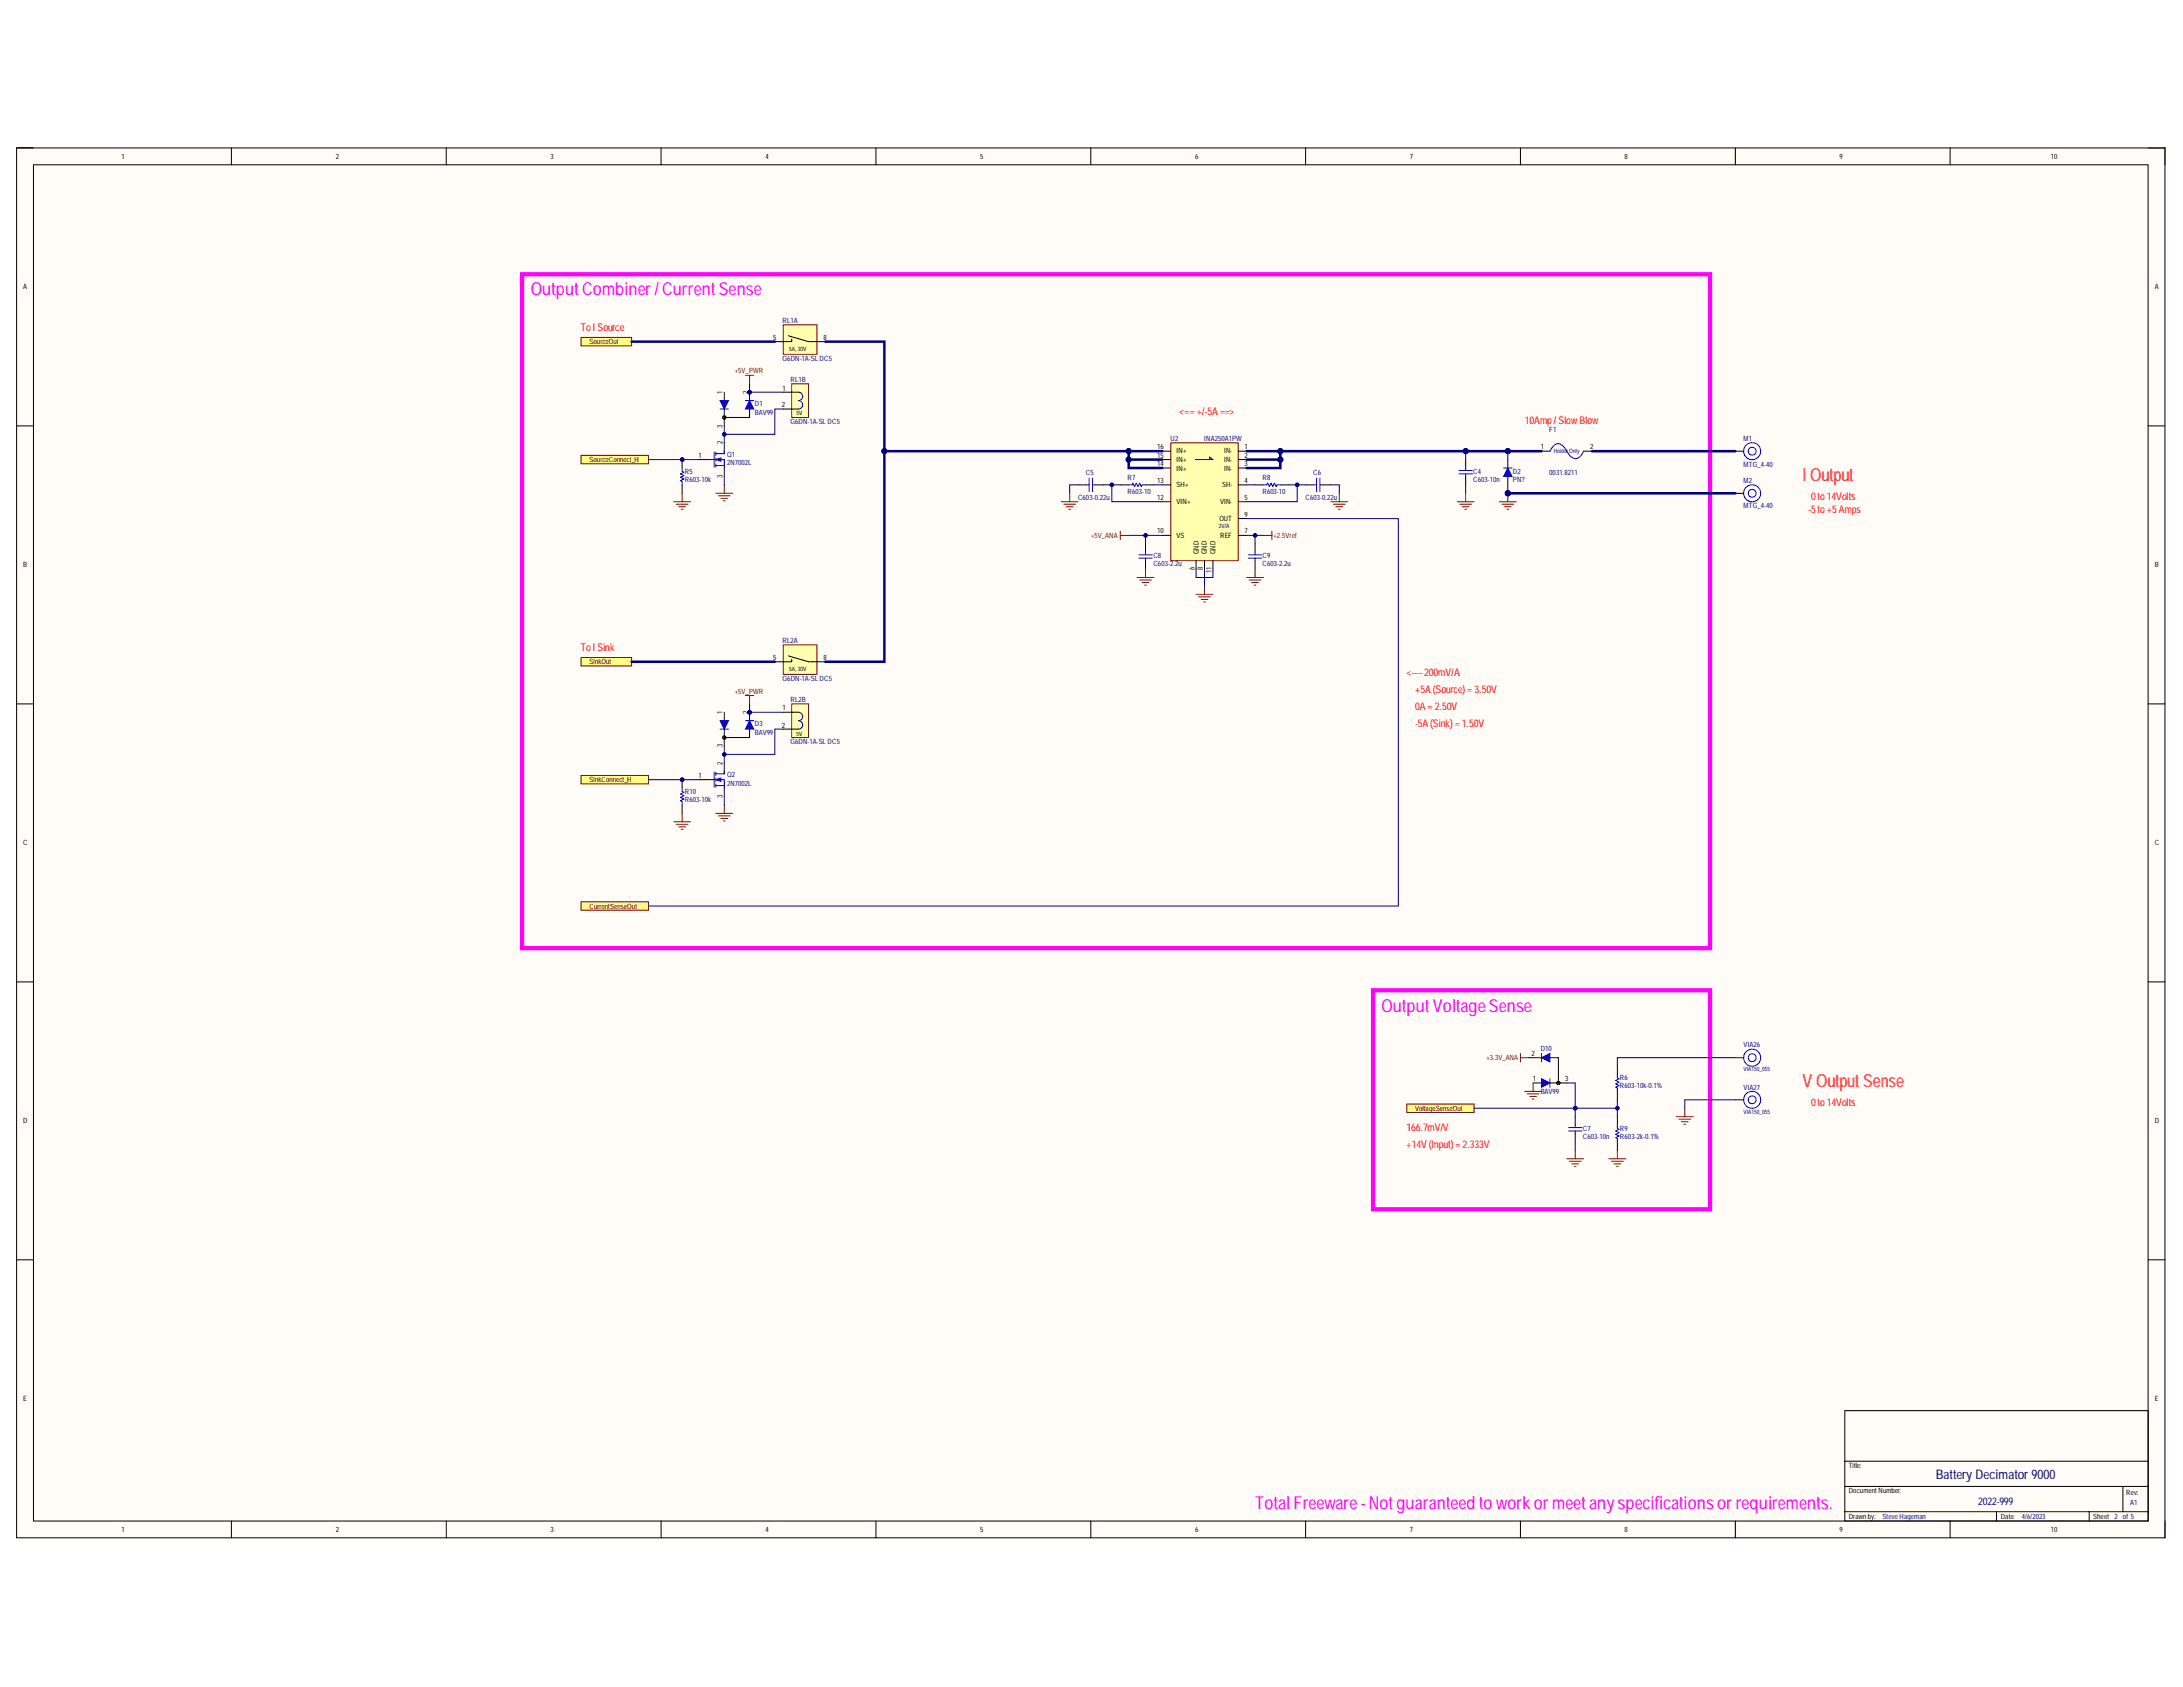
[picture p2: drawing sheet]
<svg xmlns="http://www.w3.org/2000/svg" width="279mm" height="216mm" viewBox="0 0 279 216" stroke-linecap="round" stroke-linejoin="round" font-family="sans-serif">
<defs><g id="words">
<g font-size="2.3" fill="#f0f">
<text x="67.9" y="37.8">OutputCombiner/CurrentSense</text>
<text x="176.8" y="129.5">OutputVoltageSense</text>
<text x="160.6" y="193.1">Total Freeware-Notguaranteed toworkormeetanyspecificationsorrequirements.</text>
</g>
<g font-size="2.3" fill="#f00">
<text x="230.7" y="61.6">I Output</text>
<text x="230.7" y="139.1">V Output Sense</text>
</g>
<text font-size="1.7" fill="#000080" x="247.8" y="189.3">Battery Decimator9000</text>
<g font-size="1.4" fill="#f00">
<text x="74.4" y="42.4">ToI Source</text>
<text x="150.9" y="53.1">&lt;==+/-5A==&gt;</text>
<text x="195.2" y="54.2">10Amp/SlowBlow</text>
<text x="231.5" y="65.7">-5to+5Amps</text>
<text x="231.8" y="63.9">0to14Volts</text>
<text x="74.4" y="83.3">ToI Sink</text>
<text x="180" y="86.5">&lt;----200mV/A</text>
<text x="181.1" y="88.7">+5A(Source)=3.50V</text>
<text x="181.1" y="90.8">0A=2.50V</text>
<text x="181.1" y="93">-5A(Sink)=1.50V</text>
<text x="231.8" y="141.5">0to14Volts</text>
<text x="180" y="144.8">166.7mV/V</text>
<text x="180" y="146.9">+14V(Input)=2.333V</text>
</g>
<text font-size="1.4" fill="#000080" x="253.2" y="192.6">2022-999</text>
<g font-size=".9">
<text x="15.6" y="20.3">1</text>
<text x="43" y="20.3">2</text>
<text x="70.5" y="20.3">3</text>
<text x="98" y="20.3">4</text>
<text x="125.5" y="20.3">5</text>
<text x="152.9" y="20.3">6</text>
<text x="180.4" y="20.3">7</text>
<text x="207.9" y="20.3">8</text>
<text x="235.4" y="20.3">9</text>
<text x="262.5" y="20.3">10</text>
<text x="3" y="37">A</text>
<text x="275.8" y="37">A</text>
<text x="99" y="43.5">5</text>
<text x="105.4" y="43.5">8</text>
<text x="92.5" y="50.4" transform="rotate(-90 92.5 50.4)">1</text>
<text x="95.8" y="50.4" transform="rotate(-90 95.8 50.4)">2</text>
<text x="100.1" y="52.1">2</text>
<text x="100.2" y="50">1</text>
<text x="89.4" y="58.6">1</text>
<text x="92.5" y="56.8" transform="rotate(-90 92.5 56.8)">2</text>
<text x="92.5" y="54.7" transform="rotate(-90 92.5 54.7)">3</text>
<text x="148.1" y="57.5">16</text>
<text x="148.1" y="58.6">15</text>
<text x="148.1" y="59.6">14</text>
<text x="150.6" y="58">IN+</text>
<text x="150.6" y="59.1">IN+</text>
<text x="156.7" y="58">IN-</text>
<text x="156.7" y="59.1">IN-</text>
<text x="159.3" y="57.5">1</text>
<text x="159.3" y="58.6">2</text>
<text x="159.3" y="59.6">3</text>
<text x="197.2" y="57.5">1</text>
<text x="203.5" y="57.5">2</text>
<text x="92.5" y="61.1" transform="rotate(-90 92.5 61.1)">3</text>
<text x="148.1" y="61.8">13</text>
<text x="148.1" y="63.9">12</text>
<text x="150.6" y="62.3">SH+</text>
<text x="150.6" y="60.2">IN+</text>
<text x="150.6" y="64.5">VIN+</text>
<text x="156.2" y="64.5">VIN-</text>
<text x="156.4" y="62.3">SH-</text>
<text x="156.7" y="60.2">IN-</text>
<text x="159.3" y="61.8">4</text>
<text x="159.3" y="63.9">5</text>
<text x="148.1" y="68.3">10</text>
<text x="150.6" y="68.8">VS</text>
<text x="153.5" y="71" transform="rotate(-90 153.5 71)">GND</text>
<text x="154.5" y="71" transform="rotate(-90 154.5 71)">GND</text>
<text x="155.6" y="71" transform="rotate(-90 155.6 71)">GND</text>
<text x="156.1" y="66.6">OUT</text>
<text x="156.2" y="68.8">REF</text>
<text x="159.3" y="66.1">9</text>
<text x="159.3" y="68.3">7</text>
<text x="3" y="72.6">B</text>
<text x="152.9" y="73" transform="rotate(-90 152.9 73)">6</text>
<text x="154" y="73" transform="rotate(-90 154 73)">8</text>
<text x="155.1" y="73.3" transform="rotate(-90 155.1 73.3)">11</text>
<text x="275.8" y="72.6">B</text>
<text x="99" y="84.5">5</text>
<text x="105.4" y="84.5">8</text>
<text x="92.5" y="95.7" transform="rotate(-90 92.5 95.7)">3</text>
<text x="92.5" y="91.3" transform="rotate(-90 92.5 91.3)">1</text>
<text x="95.8" y="91.3" transform="rotate(-90 95.8 91.3)">2</text>
<text x="100.1" y="93.1">2</text>
<text x="100.2" y="90.9">1</text>
<text x="89.4" y="99.5">1</text>
<text x="92.5" y="97.9" transform="rotate(-90 92.5 97.9)">2</text>
<text x="92.5" y="102.1" transform="rotate(-90 92.5 102.1)">3</text>
<text x="3" y="108.2">C</text>
<text x="275.8" y="108.2">C</text>
<text x="196" y="135.2">2</text>
<text x="3" y="143.8">D</text>
<text x="196.2" y="138.4">1</text>
<text x="200.3" y="138.4">3</text>
<text x="275.8" y="143.8">D</text>
<text x="3" y="179.3">E</text>
<text x="275.8" y="179.3">E</text>
<text x="236.6" y="187.8">Title:</text>
<text x="236.6" y="191.1">DocumentNumber:</text>
<text x="272.1" y="191.3">Rev:</text>
<text x="15.6" y="196">1</text>
<text x="43" y="196">2</text>
<text x="70.5" y="196">3</text>
<text x="98" y="196">4</text>
<text x="125.5" y="196">5</text>
<text x="152.9" y="196">6</text>
<text x="180.4" y="196">7</text>
<text x="207.9" y="196">8</text>
<text x="235.4" y="196">9</text>
<text x="236.6" y="194.4">Drawnby:</text>
<text x="256.1" y="194.4">Date:</text>
<text x="262.5" y="196">10</text>
<text x="267.9" y="194.4">Sheet 2 of 5</text>
</g>
<g font-size=".9" fill="#000080">
<text x="100.2" y="41.4">RL1A</text>
<text x="100.2" y="46.2">G6DN-1A-SLDC5</text>
<text x="96.6" y="52">D1</text>
<text x="96.6" y="53.1">BAV99</text>
<text x="101.2" y="48.9">RL1B</text>
<text x="93.1" y="58.4">Q1</text>
<text x="93.1" y="59.5">2N7002L</text>
<text x="101.2" y="54.3">G6DN-1A-SLDC5</text>
<text x="149.8" y="56.4">U2</text>
<text x="154.1" y="56.4">INA250A1PW</text>
<text x="198.3" y="55.2">F1</text>
<text x="223.2" y="56.4">M1</text>
<text x="223.2" y="59.7">MTG_4-40</text>
<text x="87.6" y="60.6">R5</text>
<text x="87.6" y="61.7">R603-10k</text>
<text x="138" y="63.9">C603-0.22u</text>
<text x="139" y="60.8">C5</text>
<text x="144.3" y="61.5">R7</text>
<text x="144.3" y="63.3">R603-10</text>
<text x="161.6" y="61.5">R8</text>
<text x="161.6" y="63.3">R603-10</text>
<text x="167.1" y="63.9">C603-0.22u</text>
<text x="168.1" y="60.8">C6</text>
<text x="188.6" y="60.6">C4</text>
<text x="188.6" y="61.7">C603-10n</text>
<text x="193.6" y="60.6">D2</text>
<text x="193.6" y="61.7">PN?</text>
<text x="198.3" y="60.8">0031.8211</text>
<text x="223.2" y="61.8">M2</text>
<text x="223.2" y="65">MTG_4-40</text>
<text x="147.6" y="71.4">C8</text>
<text x="161.6" y="71.4">C9</text>
<text x="147.6" y="72.5">C603-2.2u</text>
<text x="161.6" y="72.5">C603-2.2u</text>
<text x="100.2" y="82.3">RL2A</text>
<text x="100.2" y="87.2">G6DN-1A-SLDC5</text>
<text x="101.2" y="89.8">RL2B</text>
<text x="96.6" y="92.9">D3</text>
<text x="96.6" y="94">BAV99</text>
<text x="101.2" y="95.2">G6DN-1A-SLDC5</text>
<text x="87.6" y="101.6">R10</text>
<text x="93.1" y="99.5">Q2</text>
<text x="93.1" y="100.6">2N7002L</text>
<text x="87.6" y="102.7">R603-10k</text>
<text x="197.2" y="134.5">D10</text>
<text x="223.2" y="134.1">VIA26</text>
<text x="197.2" y="140.1">BAV99</text>
<text x="207.3" y="138.3">R6</text>
<text x="207.3" y="139.3">R603-10k-0.1%</text>
<text x="223.2" y="139.5">VIA27</text>
<text x="202.6" y="144.7">C7</text>
<text x="202.6" y="145.8">C603-10n</text>
<text x="207.3" y="144.7">R9</text>
<text x="207.3" y="145.8">R603-2k-0.1%</text>
<text x="240.9" y="194.4">SteveHageman</text>
<text x="258.8" y="194.4">4/6/2023</text>
<text x="272.6" y="192.6">A1</text>
</g>
<g font-size=".9" fill="#800000">
<text x="75.5" y="44.1">SourceOut</text>
<text x="94.1" y="47.8">+5V_PWR</text>
<text x="75.5" y="59.1">SourceConnect_H</text>
<text x="139.7" y="68.8">+5V_ANA</text>
<text x="163" y="68.8">+2.5Vref</text>
<text x="75.5" y="85">SinkOut</text>
<text x="94.1" y="88.8">+5V_PWR</text>
<text x="75.5" y="100.1">SinkConnect_H</text>
<text x="75.5" y="116.3">CurrentSenseOut</text>
<text x="190.3" y="135.7">+3.3V_ANA</text>
<text x="181.1" y="142.2">VoltageSenseOut</text>
</g>
<g font-size=".8">
<text x="101" y="44.9">5A, 30V</text>
<text x="101.9" y="53.1">5V</text>
<text x="101" y="85.9">5A, 30V</text>
<text x="101.9" y="94.1">5V</text>
</g>
<g font-size=".8" fill="#000080">
<text x="198.9" y="58">HolderOnly</text>
<text x="156" y="67.6">2V/A</text>
<text x="223.2" y="137.1">VIA150_055</text>
<text x="223.2" y="142.5">VIA150_055</text>
</g>
</g></defs>
<path d="M2.1 18.9h275v177.9h-275z" fill-rule="evenodd" fill="#fffcf8"/>
<path d="M2.1 18.9h275v177.9h-275z" fill="none" stroke="#000" stroke-width=".13"/>
<path d="M4.3 21.1h270.6v173.6h-270.6z" fill-rule="evenodd" fill="#fffcf8"/>
<g fill="none" stroke="#000" stroke-width=".13">
<path d="M2.1 18.9h2.2M29.6 18.9v2.2M57.1 18.9v2.2M84.6 18.9v2.2M112.1 18.9v2.2M139.6 18.9v2.2M167.1 18.9v2.2M194.6 18.9v2.2M222.1 18.9v2.2M249.6 18.9v2.2M274.9 18.9h2.2v2.2M4.3 21.1h270.6v173.6h-270.6z"/>
<path d="M2.1 54.5h2.2M274.9 54.5h2.2M2.1 90.1h2.2M274.9 90.1h2.2M2.1 125.7h2.2M274.9 125.7h2.2M2.1 161.2h2.2M274.9 161.2h2.2M29.6 194.7v2.1M57.1 194.7v2.1M84.6 194.7v2.1M112.1 194.7v2.1"/>
<path d="M139.6 194.7v2.1M167.1 194.7v2.1M194.6 194.7v2.1M222.1 194.7v2.1M236.1 180.5h38.8v14.2h-38.8zM236.1 187h38.8M236.1 190.2h38.8M236.1 193.5h38.8M249.6 194.7v2.1M255.5 193.5v1.2M267.4 193.5v1.2M271.7 190.2v3.3"/>
<path d="M277.1 194.7v2.1"/>
</g>
<path d="M149.8 56.7h8.7v15.1h-8.7z" fill-rule="evenodd" fill="#ffffb0"/>
<g fill="none" stroke="#800000" stroke-width=".13">
<path d="M149.8 56.7h8.7v15.1h-8.7zM135.8 64.2h2.2M136.2 64.5h1.5M136.5 64.9h.8M136.8 65.2h.2M136.9 63.1v1.1M145.5 73.9h2.2M145.9 74.2h1.5M146.2 74.6h.8M146.5 74.9h.2M146.6 72.8v1.1M153.1 76.1h2.1"/>
<path d="M153.4 76.4h1.5M153.7 76.7h.9M154.1 77h.2M154.2 75v1.1M170.3 64.2h2.2M170.7 64.5h1.5M171 64.9h.8M171.3 65.2h.2M171.4 63.1v1.1M191.9 64.2h2.2M192.2 64.5h1.5M192.6 64.9h.8"/>
<path d="M192.9 65.2h.2M193 63.1v1.1"/>
</g>
<g fill="none" stroke="#000" stroke-width=".13">
<path d="M148.8 57.7h1M148.8 58.8h1M148.8 59.9h1M158.5 57.7h1.1M158.5 58.8h1.1M158.5 59.9h1.1M138 62.1h1.1M140.1 62.1h1.1M143.4 62.1h1.1M146.6 62.1h1.1M146.6 69.6v1.1M146.6 71.8v1"/>
<path d="M148.8 62.1h1M148.8 64.2h1M148.8 68.5h1M153.1 71.8v1M154.2 71.8v1M155.2 71.8v1M158.5 62.1h1.1M158.5 64.2h1.1M158.5 66.4h1.1M158.5 68.5h1.1M160.6 62.1h1.1M163.9 62.1h1"/>
<path d="M167.1 62.1h1.1M169.3 62.1h1"/>
</g>
<g fill="none" stroke="#00f" stroke-width=".13">
<path d="M153 58.8h2.2l-.4-.3v.3M139.1 62.1h.3M139.4 61.2v1.7M139.8 62.1h.3M139.8 61.2v1.7M144.5 62.1h.4l.1-.3 .2 .5 .2-.5 .2 .5 .3-.5 .2 .5 .1-.2h.4M145.8 71h1.7M145.8 71.4h1.7M146.6 70.7v.3M146.6 71.4v.4M161.7 62.1h.4l.2-.3 .2 .5 .2-.5 .2 .5 .2-.5 .2 .5 .1-.2h.5M168.2 62.1h.3"/>
<path d="M168.5 61.2v1.7M168.9 62.1h.4M168.9 61.2v1.7"/>
</g>
<circle cx="193" cy="63.1" r=".32" fill="#000080"/>
<circle cx="193" cy="63.1" r=".32" fill="none" stroke="#000080" stroke-width=".13"/>
<path d="M143.4 68.5h1.1M143.4 68v1.1M159.6 73.9h2.1M159.9 74.2h1.5M160.2 74.6h.9M160.5 74.9h.2M160.6 72.8v1.1M161.7 68.5h1.1M162.8 68v1.1" fill="none" stroke="#800000" stroke-width=".13"/>
<path d="M193 58.8v1.1M197.3 57.7h1.1M202.7 57.7h1.1M222.1 57.7h1.1M160.6 69.6v1.1M160.6 71.8v1M193 61v1.1" fill="none" stroke="#000" stroke-width=".13"/>
<g fill="none" stroke="#00f" stroke-width=".13">
<path d="M198.4 57.7a1.16 1.16 0 0 1 1.2-.9 4.6 4.6 0 0 1 1.3 1.5 .88 .88 0 0 0 .9 .4 .88 .88 0 0 0 .7-.6l.2-.4M159.8 71h1.7M159.8 71.4h1.7M160.6 70.7v.3M160.6 71.4v.4"/>
<circle cx="224.3" cy="57.7" r=".5"/>
<circle cx="224.3" cy="57.7" r="1.09"/>
</g>
<path d="M193 59.9l.5 1.1h-1.1z" fill="#00f"/>
<g fill="none" stroke="#00f" stroke-width=".13">
<path d="M192.4 59.9h1.1M193 59.9l.5 1.1h-1.1z"/>
<circle cx="224.3" cy="63.1" r=".5"/>
<circle cx="224.3" cy="63.1" r="1.09"/>
</g>
<path d="M222.1 63.1h1.1" fill="none" stroke="#000" stroke-width=".13"/>
<path d="M74.4 43.2h6.4v1.1h-6.4z" fill-rule="evenodd" fill="#ffff80"/>
<path d="M74.4 43.2h6.4v1.1h-6.4z" fill="none" stroke="#800000" stroke-width=".13"/>
<path d="M100.3 82.5h4.3v3.8h-4.3z" fill-rule="evenodd" fill="#ffffb0"/>
<path d="M100.3 82.5h4.3v3.8h-4.3z" fill="none" stroke="#800000" stroke-width=".13"/>
<path d="M100.9 83.9l2.6 .8h2.1M101.3 84.4v.3h-2.1" fill="none" stroke="#000" stroke-width=".13"/>
<path d="M101.3 90.1h2.2v4.3h-2.2z" fill-rule="evenodd" fill="#ffffb0"/>
<path d="M101.3 90.1h2.2v4.3h-2.2z" fill="none" stroke="#800000" stroke-width=".13"/>
<path d="M100.3 91.2h1.9M100.3 93.3h1.9" fill="none" stroke="#000" stroke-width=".13"/>
<path d="M102.2 91.2a.54 .54 0 0 1 .5 .5 .54 .54 0 0 1-.5 .5 .54 .54 0 0 1 .5 .6 .54 .54 0 0 1-.5 .5" fill="none" stroke="#00f" stroke-width=".13"/>
<path d="M100.3 41.6h4.3v3.7h-4.3z" fill-rule="evenodd" fill="#ffffb0"/>
<path d="M100.3 41.6h4.3v3.7h-4.3z" fill="none" stroke="#800000" stroke-width=".13"/>
<path d="M100.9 43l2.6 .7h2.1M101.3 43.4v.3h-2.1" fill="none" stroke="#000" stroke-width=".13"/>
<path d="M101.3 49.1h2.2v4.3h-2.2z" fill-rule="evenodd" fill="#ffffb0"/>
<path d="M101.3 49.1h2.2v4.3h-2.2z" fill="none" stroke="#800000" stroke-width=".13"/>
<path d="M100.3 50.2h1.9M100.3 52.3h1.9" fill="none" stroke="#000" stroke-width=".13"/>
<path d="M102.2 50.2a.54 .54 0 0 1 .5 .5 .54 .54 0 0 1-.5 .6 .54 .54 0 0 1 .5 .5 .54 .54 0 0 1-.5 .5" fill="none" stroke="#00f" stroke-width=".13"/>
<circle cx="95.9" cy="91.2" r=".22" fill="#000080"/>
<circle cx="95.9" cy="91.2" r=".22" fill="none" stroke="#000080" stroke-width=".13"/>
<path d="M92.7 91.2v1" fill="none" stroke="#000" stroke-width=".13"/>
<path d="M92.2 92.2h1l-.5 1.1z" fill="#00f"/>
<path d="M92.2 92.2h1l-.5 1.1zM92.2 93.3h1" fill="none" stroke="#00f" stroke-width=".13"/>
<path d="M92.7 94.4v1.1M95.9 91.2v1" fill="none" stroke="#000" stroke-width=".13"/>
<circle cx="95.9" cy="91.2" r=".22" fill="#000080"/>
<circle cx="95.9" cy="91.2" r=".22" fill="none" stroke="#000080" stroke-width=".13"/>
<path d="M95.9 92.2l.6 1.1h-1.1z" fill="#00f"/>
<path d="M95.4 92.2h1.1M95.9 92.2l.6 1.1h-1.1z" fill="none" stroke="#00f" stroke-width=".13"/>
<g fill="none" stroke="#000" stroke-width=".13">
<path d="M92.7 93.3v1.1h3.2v-1.1"/>
<circle cx="92.7" cy="94.4" r=".2"/>
</g>
<circle cx="95.9" cy="50.2" r=".22" fill="#000080"/>
<circle cx="95.9" cy="50.2" r=".22" fill="none" stroke="#000080" stroke-width=".13"/>
<path d="M92.7 50.2v1.1" fill="none" stroke="#000" stroke-width=".13"/>
<path d="M92.2 51.3h1l-.5 1z" fill="#00f"/>
<path d="M92.2 51.3h1l-.5 1zM92.2 52.3h1" fill="none" stroke="#00f" stroke-width=".13"/>
<path d="M92.7 53.4v1.1M95.9 50.2v1.1" fill="none" stroke="#000" stroke-width=".13"/>
<circle cx="95.9" cy="50.2" r=".22" fill="#000080"/>
<circle cx="95.9" cy="50.2" r=".22" fill="none" stroke="#000080" stroke-width=".13"/>
<path d="M95.9 51.3l.6 1h-1.1z" fill="#00f"/>
<path d="M90.5 58.8h.9M91.4 57.8v2M91.6 58.1h1.1M91.6 58.8h1.1v1.1M91.6 59.6h1.1M91.6 57.8v.5M91.6 58.6v.4M91.6 59.4v.4M95.4 51.3h1.1M95.9 51.3l.6 1h-1.1z" fill="none" stroke="#00f" stroke-width=".13"/>
<g fill="none" stroke="#000" stroke-width=".13">
<path d="M89.5 58.8h1M92.7 52.3v1.1h3.2v-1.1M92.7 56.7v1M92.7 59.9v1.1"/>
<circle cx="92.7" cy="53.4" r=".2"/>
</g>
<path d="M91.6 58.8l.7-.2v.4z" fill="#00f"/>
<path d="M91.6 58.8l.7-.2v.4zM92.7 57.7v.4M90.5 99.8h.9M91.4 98.8v2M91.6 99.8h1.1v1.1M91.6 99h1.1M91.6 98.8v.4M91.6 99.6v.4M91.6 100.5h1.1M91.6 100.3v.5" fill="none" stroke="#00f" stroke-width=".13"/>
<path d="M89.5 99.8h1M92.7 97.6v1.1M92.7 100.9v1" fill="none" stroke="#000" stroke-width=".13"/>
<path d="M91.6 99.8l.7-.2v.4z" fill="#00f"/>
<path d="M91.6 99.8l.7-.2v.4zM92.7 98.7v.3" fill="none" stroke="#00f" stroke-width=".13"/>
<path d="M95.4 48h1.1M95.9 48v1.1M91.6 63.1h2.2M91.9 63.5h1.6M92.3 63.8h.8M92.6 64.1h.2M92.7 62.1v1M91.6 104.1h2.2M91.9 104.4h1.6M92.3 104.7h.8M92.6 105.1h.2M92.7 103v1.1" fill="none" stroke="#800000" stroke-width=".13"/>
<circle cx="87.3" cy="58.8" r=".22" fill="#000080"/>
<circle cx="87.3" cy="58.8" r=".22" fill="none" stroke="#000080" stroke-width=".13"/>
<path d="M87.3 58.8v1.1" fill="none" stroke="#000" stroke-width=".13"/>
<circle cx="87.3" cy="58.8" r=".22" fill="#000080"/>
<circle cx="87.3" cy="58.8" r=".22" fill="none" stroke="#000080" stroke-width=".13"/>
<path d="M87.3 62.1v1" fill="none" stroke="#000" stroke-width=".13"/>
<path d="M87.3 59.9v.4l.2 .1-.4 .3 .4 .2-.4 .2 .4 .2-.4 .2 .2 .1v.5" fill="none" stroke="#00f" stroke-width=".13"/>
<path d="M86.2 64.2h2.2M86.6 64.5h1.5M86.9 64.9h.8M87.2 65.2h.2M87.3 63.1v1.1" fill="none" stroke="#800000" stroke-width=".13"/>
<path d="M74.4 58.3h8.6v1.1h-8.6z" fill-rule="evenodd" fill="#ffff80"/>
<path d="M74.4 58.3h8.6v1.1h-8.6z" fill="none" stroke="#800000" stroke-width=".13"/>
<circle cx="87.3" cy="99.8" r=".22" fill="#000080"/>
<circle cx="87.3" cy="99.8" r=".22" fill="none" stroke="#000080" stroke-width=".13"/>
<path d="M87.3 99.8v1.1" fill="none" stroke="#000" stroke-width=".13"/>
<circle cx="87.3" cy="99.8" r=".22" fill="#000080"/>
<circle cx="87.3" cy="99.8" r=".22" fill="none" stroke="#000080" stroke-width=".13"/>
<path d="M87.3 103v1.1" fill="none" stroke="#000" stroke-width=".13"/>
<path d="M87.3 100.9v.4l.2 .1-.4 .2 .4 .2-.4 .2 .4 .3-.4 .2 .2 .1v.4" fill="none" stroke="#00f" stroke-width=".13"/>
<path d="M86.2 105.2h2.2M86.6 105.5h1.5M86.9 105.8h.8M87.2 106.1h.2M87.3 104.1v1.1" fill="none" stroke="#800000" stroke-width=".13"/>
<path d="M74.4 99.2h8.6v1.1h-8.6z" fill-rule="evenodd" fill="#ffff80"/>
<path d="M74.4 99.2h8.6v1.1h-8.6z" fill="none" stroke="#800000" stroke-width=".13"/>
<path d="M74.4 115.4h8.6v1.1h-8.6z" fill-rule="evenodd" fill="#ffff80"/>
<path d="M95.4 89h1.1M95.9 89v1.1M74.4 115.4h8.6v1.1h-8.6z" fill="none" stroke="#800000" stroke-width=".13"/>
<path d="M74.4 84.2h6.4v1h-6.4z" fill-rule="evenodd" fill="#ffff80"/>
<path d="M74.4 84.2h6.4v1h-6.4z" fill="none" stroke="#800000" stroke-width=".13"/>
<path d="M66.8 35.1h152.1v86.2h-152.1z" fill="none" stroke="#f0f" stroke-width=".54"/>
<path d="M180 141.3h8.7v1.1h-8.7z" fill-rule="evenodd" fill="#ffff80"/>
<g fill="none" stroke="#800000" stroke-width=".13">
<path d="M186.5 64.2h2.2M186.8 64.5h1.6M187.2 64.9h.8M187.5 65.2h.2M187.6 63.1v1.1M180 141.3h8.7v1.1h-8.7zM200.5 148.3h2.2M200.9 148.6h1.5M201.2 148.9h.8M201.5 149.3h.2M201.6 147.2v1.1M205.9 148.3h2.2"/>
<path d="M206.3 148.6h1.5M206.6 148.9h.8M206.9 149.3h.2M207 147.2v1.1M214.6 142.9h2.1M214.9 143.2h1.5M215.2 143.6h.9M215.5 143.9h.2M215.6 141.8v1.1"/>
</g>
<path d="M187.6 58.8v1.1M187.6 61v1.1M196.2 138.6h1.1M207 136.4v1.1M207 139.7v1.1M201.6 142.9v1.1M201.6 145.1v1M207 142.9v1.1M207 146.1v1.1" fill="none" stroke="#000" stroke-width=".13"/>
<path d="M187.6 59.9v.3M186.7 60.2h1.8M186.7 60.7h1.8M187.6 60.7v.3M207 137.5v.5l.2 .1-.4 .2 .4 .2-.4 .2 .4 .2-.4 .2 .2 .1v.5M200.8 144.3h1.7M200.8 144.7h1.7M201.6 144v.3M201.6 144.7v.4M207 144v.4l.2 .1-.4 .2 .4 .3-.4 .2 .4 .2-.4 .2 .2 .1v.4" fill="none" stroke="#00f" stroke-width=".13"/>
<path d="M175.7 126.7h43.2v28.1h-43.2z" fill="none" stroke="#f0f" stroke-width=".54"/>
<path d="M197.3 138.1l1.1 .5-1.1 .5z" fill="#00f"/>
<path d="M197.3 138.1l1.1 .5-1.1 .5zM198.4 138.1v1" fill="none" stroke="#00f" stroke-width=".13"/>
<path d="M196.2 135.4h1.1M199.5 138.6h1" fill="none" stroke="#000" stroke-width=".13"/>
<path d="M197.3 135.4l1.1-.6v1.1z" fill="#00f"/>
<g fill="none" stroke="#00f" stroke-width=".13">
<path d="M197.3 135.4l1.1-.6v1.1zM197.3 134.8v1.1"/>
<circle cx="224.3" cy="135.4" r=".5"/>
<circle cx="224.3" cy="135.4" r="1.09"/>
<circle cx="224.3" cy="140.8" r=".5"/>
<circle cx="224.3" cy="140.8" r="1.09"/>
</g>
<g fill="none" stroke="#000" stroke-width=".13">
<path d="M198.4 135.4h1.1v3.2h-1.1M222.1 135.4h1.1M222.1 140.8h1.1"/>
<circle cx="199.5" cy="138.6" r=".2"/>
</g>
<path d="M194.6 134.8v1.1M194.6 135.4h1.1M195.1 139.7h2.2M195.5 140h1.5M196.2 138.6v1.1M195.8 140.3h.9M196.1 140.6h.2" fill="none" stroke="#800000" stroke-width=".13"/>
<path d="M138 62.1h-1.1v1M141.2 62.1h1.1" fill="none" stroke="#000080" stroke-width=".13"/>
<circle cx="142.3" cy="62" r=".22" fill="#000080"/>
<g fill="none" stroke="#000080" stroke-width=".13">
<path d="M143.4 62.1h-1.1v2.1h6.5"/>
<circle cx="142.3" cy="62" r=".22"/>
</g>
<circle cx="142.3" cy="62" r=".22" fill="#000080"/>
<g fill="none" stroke="#000080" stroke-width=".13">
<path d="M147.7 62.1h1.1M166 62.1v2.1h-6.4"/>
<circle cx="142.3" cy="62" r=".22"/>
</g>
<circle cx="166" cy="62" r=".22" fill="#000080"/>
<g fill="none" stroke="#000080" stroke-width=".13">
<path d="M159.6 62.1h1"/>
<circle cx="166" cy="62" r=".22"/>
</g>
<path d="M159.6 58.8h4.3" fill="none" stroke="#000080" stroke-width=".32"/>
<circle cx="163.9" cy="58.8" r=".32" fill="#000080"/>
<circle cx="163.9" cy="58.8" r=".32" fill="none" stroke="#000080" stroke-width=".13"/>
<path d="M159.6 57.7h4.3" fill="none" stroke="#000080" stroke-width=".32"/>
<circle cx="163.9" cy="57.7" r=".32" fill="#000080"/>
<g fill="none" stroke="#000080" stroke-width=".13">
<path d="M146.6 68.5v1.1M170.3 62.1h1.1v1"/>
<circle cx="163.9" cy="57.7" r=".32"/>
</g>
<circle cx="146.6" cy="68.5" r=".21" fill="#000080"/>
<g fill="none" stroke="#000080" stroke-width=".13">
<path d="M160.6 68.5v1.1"/>
<circle cx="146.6" cy="68.5" r=".21"/>
</g>
<circle cx="160.6" cy="68.5" r=".22" fill="#000080"/>
<circle cx="160.6" cy="68.5" r=".22" fill="none" stroke="#000080" stroke-width=".13"/>
<path d="M193 63.1h29.1" fill="none" stroke="#000080" stroke-width=".33"/>
<circle cx="193" cy="63.1" r=".32" fill="#000080"/>
<g fill="none" stroke="#000080" stroke-width=".13">
<path d="M193 62.1v1"/>
<circle cx="193" cy="63.1" r=".32"/>
</g>
<circle cx="193" cy="63.1" r=".32" fill="#000080"/>
<g fill="none" stroke="#000080" stroke-width=".13">
<path d="M193 57.7v1.1"/>
<circle cx="193" cy="63.1" r=".32"/>
</g>
<circle cx="193" cy="57.7" r=".32" fill="#000080"/>
<g fill="none" stroke="#000080" stroke-width=".13">
<path d="M95.9 91.2h4.4"/>
<circle cx="193" cy="57.7" r=".32"/>
</g>
<circle cx="95.9" cy="91.2" r=".22" fill="#000080"/>
<g fill="none" stroke="#000080" stroke-width=".13">
<path d="M95.9 90.1v1.1"/>
<circle cx="95.9" cy="91.2" r=".22"/>
</g>
<circle cx="95.9" cy="91.2" r=".22" fill="#000080"/>
<g fill="none" stroke="#000080" stroke-width=".13">
<path d="M95.9 50.2h4.4"/>
<circle cx="95.9" cy="91.2" r=".22"/>
</g>
<circle cx="95.9" cy="50.2" r=".22" fill="#000080"/>
<g fill="none" stroke="#000080" stroke-width=".13">
<path d="M95.9 49.1v1.1"/>
<circle cx="95.9" cy="50.2" r=".22"/>
</g>
<circle cx="95.9" cy="50.2" r=".22" fill="#000080"/>
<g fill="none" stroke="#000080" stroke-width=".13">
<path d="M100.3 52.3h-1.1v3.3h-6.5v1.1"/>
<circle cx="95.9" cy="50.2" r=".22"/>
</g>
<path d="M80.8 43.7h18.4M80.8 84.7h18.4" fill="none" stroke="#000080" stroke-width=".32"/>
<circle cx="92.7" cy="55.6" r=".22" fill="#000080"/>
<g fill="none" stroke="#000080" stroke-width=".13">
<path d="M92.7 54.5v1.1"/>
<circle cx="92.7" cy="55.6" r=".22"/>
</g>
<circle cx="92.7" cy="55.6" r=".22" fill="#000080"/>
<g fill="none" stroke="#000080" stroke-width=".13">
<path d="M100.3 93.3h-1.1v3.2h-6.5v-1"/>
<circle cx="92.7" cy="55.6" r=".22"/>
</g>
<circle cx="92.7" cy="96.5" r=".22" fill="#000080"/>
<g fill="none" stroke="#000080" stroke-width=".13">
<path d="M92.7 96.5v1.1"/>
<circle cx="92.7" cy="96.5" r=".22"/>
</g>
<circle cx="92.7" cy="96.5" r=".22" fill="#000080"/>
<circle cx="92.7" cy="96.5" r=".22" fill="none" stroke="#000080" stroke-width=".13"/>
<path d="M144.5 58.8h4.3" fill="none" stroke="#000080" stroke-width=".32"/>
<circle cx="144.5" cy="58.8" r=".32" fill="#000080"/>
<g fill="none" stroke="#000080" stroke-width=".13">
<path d="M83 58.8h6.5M92.7 61v1.1"/>
<circle cx="144.5" cy="58.8" r=".32"/>
</g>
<circle cx="87.3" cy="58.8" r=".22" fill="#000080"/>
<g fill="none" stroke="#000080" stroke-width=".13">
<path d="M83 99.8h6.5"/>
<circle cx="87.3" cy="58.8" r=".22"/>
</g>
<circle cx="87.3" cy="99.8" r=".22" fill="#000080"/>
<g fill="none" stroke="#000080" stroke-width=".13">
<path d="M92.7 101.9v1.1"/>
<circle cx="87.3" cy="99.8" r=".22"/>
</g>
<path d="M105.6 43.7h7.6v41h-7.6" fill="none" stroke="#000080" stroke-width=".32"/>
<circle cx="113.2" cy="57.7" r=".32" fill="#000080"/>
<circle cx="113.2" cy="57.7" r=".32" fill="none" stroke="#000080" stroke-width=".13"/>
<path d="M113.2 57.7h35.6" fill="none" stroke="#000080" stroke-width=".32"/>
<circle cx="144.5" cy="57.7" r=".32" fill="#000080"/>
<circle cx="144.5" cy="57.7" r=".32" fill="none" stroke="#000080" stroke-width=".13"/>
<circle cx="113.2" cy="57.7" r=".32" fill="#000080"/>
<g fill="none" stroke="#000080" stroke-width=".13">
<path d="M144.5 68.5h4.3"/>
<circle cx="113.2" cy="57.7" r=".32"/>
</g>
<circle cx="146.6" cy="68.5" r=".21" fill="#000080"/>
<circle cx="146.6" cy="68.5" r=".21" fill="none" stroke="#000080" stroke-width=".13"/>
<path d="M144.5 57.7v2.2h4.3" fill="none" stroke="#000080" stroke-width=".32"/>
<circle cx="144.5" cy="58.8" r=".32" fill="#000080"/>
<circle cx="144.5" cy="58.8" r=".32" fill="none" stroke="#000080" stroke-width=".13"/>
<circle cx="144.5" cy="57.7" r=".32" fill="#000080"/>
<g fill="none" stroke="#000080" stroke-width=".13">
<path d="M159.6 68.5h2.1"/>
<circle cx="144.5" cy="57.7" r=".32"/>
</g>
<circle cx="160.6" cy="68.5" r=".22" fill="#000080"/>
<g fill="none" stroke="#000080" stroke-width=".13">
<path d="M164.9 62.1h2.2"/>
<circle cx="160.6" cy="68.5" r=".22"/>
</g>
<circle cx="166" cy="62" r=".22" fill="#000080"/>
<g fill="none" stroke="#000080" stroke-width=".13">
<path d="M153.1 72.8v1.1h2.1v-1.1M154.2 72.8v2.2"/>
<circle cx="166" cy="62" r=".22"/>
</g>
<path d="M197.3 57.7h-33.4v2.2h-4.3" fill="none" stroke="#000080" stroke-width=".33"/>
<circle cx="193" cy="57.7" r=".32" fill="#000080"/>
<circle cx="193" cy="57.7" r=".32" fill="none" stroke="#000080" stroke-width=".13"/>
<circle cx="187.6" cy="57.7" r=".32" fill="#000080"/>
<circle cx="187.6" cy="57.7" r=".32" fill="none" stroke="#000080" stroke-width=".13"/>
<circle cx="163.9" cy="57.7" r=".32" fill="#000080"/>
<circle cx="163.9" cy="57.7" r=".32" fill="none" stroke="#000080" stroke-width=".13"/>
<circle cx="163.9" cy="58.8" r=".32" fill="#000080"/>
<g fill="none" stroke="#000080" stroke-width=".13">
<path d="M207 140.8v2.1"/>
<circle cx="163.9" cy="58.8" r=".32"/>
</g>
<circle cx="207" cy="141.8" r=".21" fill="#000080"/>
<g fill="none" stroke="#000080" stroke-width=".13">
<path d="M159.6 66.4h19.4v49.6h-96M207 141.8h-5.4v1.1"/>
<circle cx="207" cy="141.8" r=".21"/>
</g>
<circle cx="207" cy="141.8" r=".21" fill="#000080"/>
<circle cx="207" cy="141.8" r=".21" fill="none" stroke="#000080" stroke-width=".13"/>
<circle cx="201.6" cy="141.8" r=".22" fill="#000080"/>
<g fill="none" stroke="#000080" stroke-width=".13">
<path d="M187.6 57.7v1.1M187.6 62.1v1M201.6 146.1v1.1"/>
<circle cx="201.6" cy="141.8" r=".22"/>
</g>
<circle cx="187.6" cy="57.7" r=".32" fill="#000080"/>
<g fill="none" stroke="#000080" stroke-width=".13">
<path d="M188.7 141.8h12.9M222.1 140.8h-6.5v1"/>
<circle cx="187.6" cy="57.7" r=".32"/>
</g>
<path d="M203.8 57.7h18.3" fill="none" stroke="#000080" stroke-width=".33"/>
<circle cx="201.6" cy="141.8" r=".22" fill="#000080"/>
<g fill="none" stroke="#000080" stroke-width=".13">
<path d="M200.5 138.6h1.1v3.2M222.1 135.4h-15.1v1"/>
<circle cx="201.6" cy="141.8" r=".22"/>
</g>
<circle cx="201.6" cy="141.8" r=".22" fill="#000080"/>
<g fill="none" stroke="#000080" stroke-width=".13">
<path d="M195.7 135.4h.5"/>
<circle cx="201.6" cy="141.8" r=".22"/>
</g>
<use href="#words"/>
</svg>
